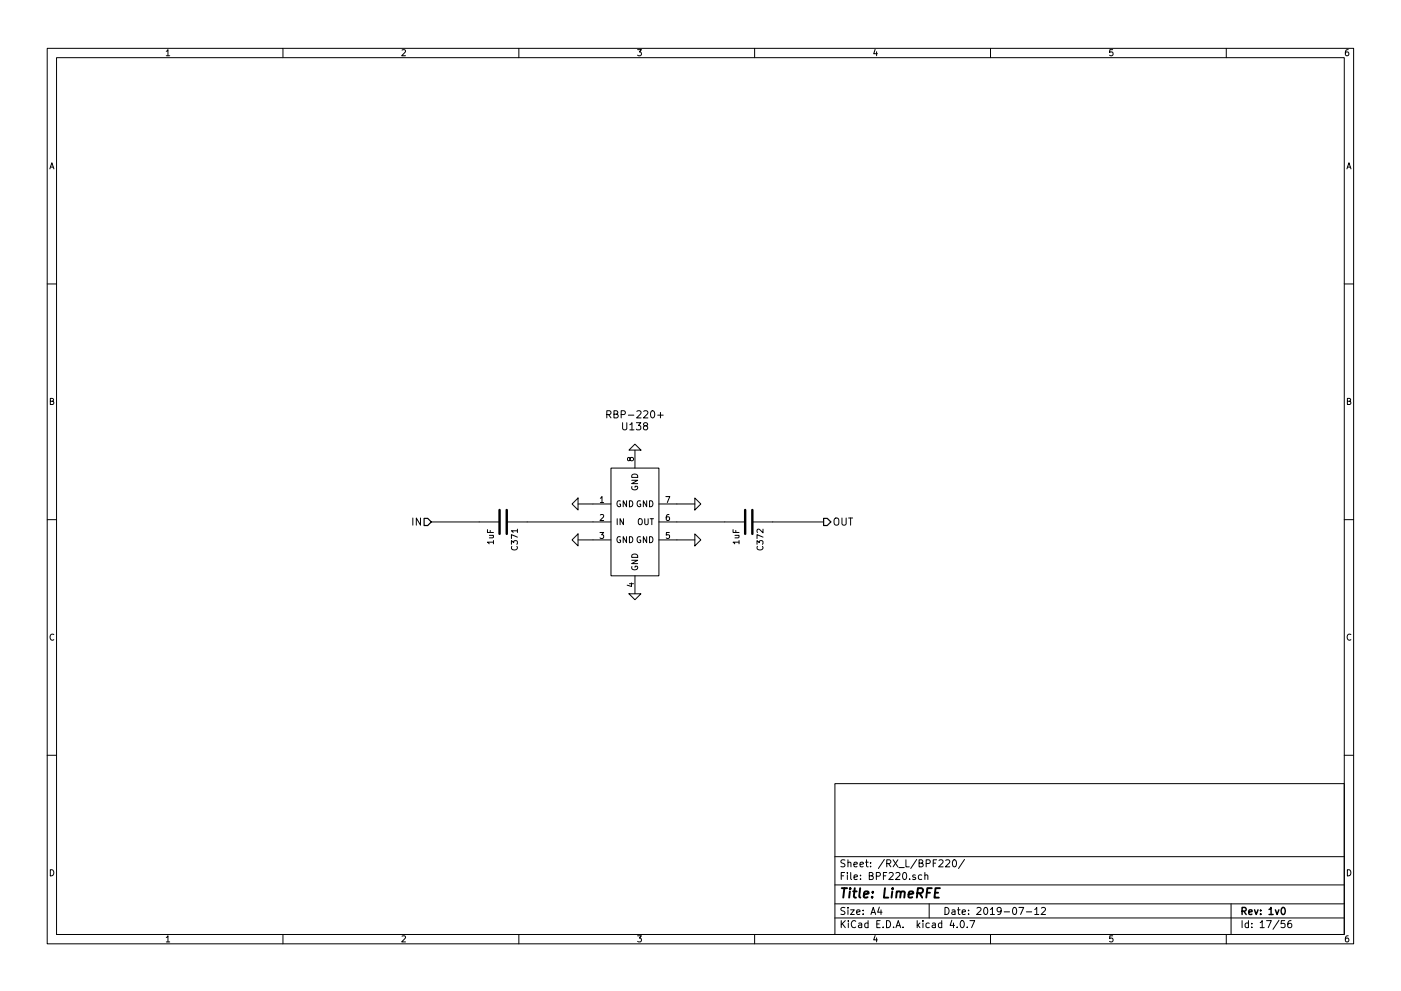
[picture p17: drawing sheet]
EESchema Schematic File Version 2
LIBS:Lime_HAM_Z
LIBS:LimeMicroBGD_Library
LIBS:Cellular_Subsystem_Library
LIBS:LimeMicroBGD_Library_bb
LIBS:LMS8001_AppPCB-cache
LIBS:LMS8001_PowerSupply-cache
LIBS:ADM7155_Addon-cache
LIBS:LMS8001_DigitalPCB-cache
LIBS:SWR_Meter_Subsystem_library
LIBS:GPIO_Subsystem-cache
LIBS:PA_220MHz_920MHz-cache
LIBS:power
LIBS:device
LIBS:transistors
LIBS:conn
LIBS:linear
LIBS:regul
LIBS:74xx
LIBS:cmos4000
LIBS:adc-dac
LIBS:memory
LIBS:xilinx
LIBS:special
LIBS:microcontrollers
LIBS:dsp
LIBS:microchip
LIBS:analog_switches
LIBS:motorola
LIBS:texas
LIBS:intel
LIBS:audio
LIBS:interface
LIBS:digital-audio
LIBS:philips
LIBS:display
LIBS:cypress
LIBS:siliconi
LIBS:opto
LIBS:atmel
LIBS:contrib
LIBS:valves
LIBS:FilterLib
LIBS:BB_Library
LIBS:Lime_RFE-rescue
LIBS:Lime_RFE-cache
EELAYER 25 0
EELAYER END
$Descr A4 11693 8268
encoding utf-8
Sheet 17 56
Title "LimeRFE"
Date "2019-07-12"
Rev "1v0"
Comp ""
Comment1 ""
Comment2 ""
Comment3 ""
Comment4 ""
$EndDescr
Text HLabel 3600 4350 0    60   Input ~ 0
IN
Text HLabel 6875 4350 2    60   Output ~ 0
OUT
$Comp
L RBP-220+ U138
U 1 1
P 5300 4350
F 0 "U138" V 4500 4350 60  0000 C CNN
F 1 "RBP-220+" H 5350 4800 60  0001 C CNN
F 2 "RBP-220+" H 5350 4900 60  0001 C CNN
F 3 "" H 5300 4750 60  0000 C CNN
F 4 "Mini-Circuits" H 5350 5400 60  0001 C CNN "Vendor"
F 5 "RBP-220+" H 5350 5300 60  0001 C CNN "Vendor Part Number"
F 6 "Mini-Circuits" H 5350 5200 60  0001 C CNN "Manufacturer"
F 7 "RBP-220+" H 5350 5100 60  0001 C CNN "Manufacturer Part Number"
F 8 "Lumped LC Band Pass Filter, 212-228 MHz" H 5350 5000 60  0001 C CNN "Description"
F 9 "RBP-220+" V 4400 4350 60  0000 C CNN "Component Value"
	1    5300 4350
	0    1    1    0   
$EndComp
$Comp
L GND #PWR479
U 1 1
P 5800 4200
F 0 "#PWR479" H 5800 4200 30  0001 C CNN
F 1 "GND" H 5800 4130 30  0001 C CNN
F 2 "" H 5800 4200 60  0001 C CNN
F 3 "" H 5800 4200 60  0001 C CNN
	1    5800 4200
	0    -1   -1   0   
$EndComp
$Comp
L GND #PWR480
U 1 1
P 5800 4500
F 0 "#PWR480" H 5800 4500 30  0001 C CNN
F 1 "GND" H 5800 4430 30  0001 C CNN
F 2 "" H 5800 4500 60  0001 C CNN
F 3 "" H 5800 4500 60  0001 C CNN
	1    5800 4500
	0    -1   -1   0   
$EndComp
$Comp
L GND #PWR475
U 1 1
P 4825 4200
F 0 "#PWR475" H 4825 4200 30  0001 C CNN
F 1 "GND" H 4825 4130 30  0001 C CNN
F 2 "" H 4825 4200 60  0001 C CNN
F 3 "" H 4825 4200 60  0001 C CNN
	1    4825 4200
	0    1    1    0   
$EndComp
$Comp
L GND #PWR476
U 1 1
P 4825 4500
F 0 "#PWR476" H 4825 4500 30  0001 C CNN
F 1 "GND" H 4825 4430 30  0001 C CNN
F 2 "" H 4825 4500 60  0001 C CNN
F 3 "" H 4825 4500 60  0001 C CNN
	1    4825 4500
	0    1    1    0   
$EndComp
Wire Wire Line
	5800 4200 5650 4200
Wire Wire Line
	5800 4500 5650 4500
Wire Wire Line
	4950 4500 4825 4500
Wire Wire Line
	4950 4200 4825 4200
Wire Wire Line
	4400 4350 4950 4350
Wire Wire Line
	4000 4350 3600 4350
Wire Wire Line
	6050 4350 5650 4350
Wire Wire Line
	6875 4350 6450 4350
$Comp
L GND #PWR478
U 1 1
P 5300 4950
F 0 "#PWR478" H 5300 4950 30  0001 C CNN
F 1 "GND" H 5300 4880 30  0001 C CNN
F 2 "" H 5300 4950 60  0001 C CNN
F 3 "" H 5300 4950 60  0001 C CNN
	1    5300 4950
	1    0    0    -1  
$EndComp
$Comp
L GND #PWR477
U 1 1
P 5300 3750
F 0 "#PWR477" H 5300 3750 30  0001 C CNN
F 1 "GND" H 5300 3680 30  0001 C CNN
F 2 "" H 5300 3750 60  0001 C CNN
F 3 "" H 5300 3750 60  0001 C CNN
	1    5300 3750
	-1   0    0    1   
$EndComp
$Comp
L 1u_0402 C371
U 1 1
P 4200 4350
F 0 "C371" H 4250 4450 50  0000 L CNN
F 1 "1u_0402" H 4000 4700 50  0001 L CNN
F 2 "SMD00402" H 4200 4600 60  0001 C CNN
F 3 "" H 4200 4350 60  0000 C CNN
F 4 "DigiKey" H 4200 5100 60  0001 C CNN "Vendor"
F 5 "490-13409-1-ND" H 4200 5200 60  0001 C CNN "Vendor Part Number"
F 6 "Murata Electronics North America" H 4200 5000 60  0001 C CNN "Manufacturer"
F 7 "GCM155C71A105KE38D" H 4200 4900 60  0001 C CNN "Manufacturer Part Number"
F 8 "CAP CER 1UF 10V X7S 0402" H 4200 4800 60  0001 C CNN "Description"
F 9 "1uF" H 4325 4250 50  0000 C CNN "Component Value"
	1    4200 4350
	0    1    1    0   
$EndComp
$Comp
L 1u_0402 C372
U 1 1
P 6250 4350
F 0 "C372" H 6300 4450 50  0000 L CNN
F 1 "1u_0402" H 6050 4700 50  0001 L CNN
F 2 "SMD00402" H 6250 4600 60  0001 C CNN
F 3 "" H 6250 4350 60  0000 C CNN
F 4 "DigiKey" H 6250 5100 60  0001 C CNN "Vendor"
F 5 "490-13409-1-ND" H 6250 5200 60  0001 C CNN "Vendor Part Number"
F 6 "Murata Electronics North America" H 6250 5000 60  0001 C CNN "Manufacturer"
F 7 "GCM155C71A105KE38D" H 6250 4900 60  0001 C CNN "Manufacturer Part Number"
F 8 "CAP CER 1UF 10V X7S 0402" H 6250 4800 60  0001 C CNN "Description"
F 9 "1uF" H 6375 4250 50  0000 C CNN "Component Value"
	1    6250 4350
	0    1    1    0   
$EndComp
$EndSCHEMATC
